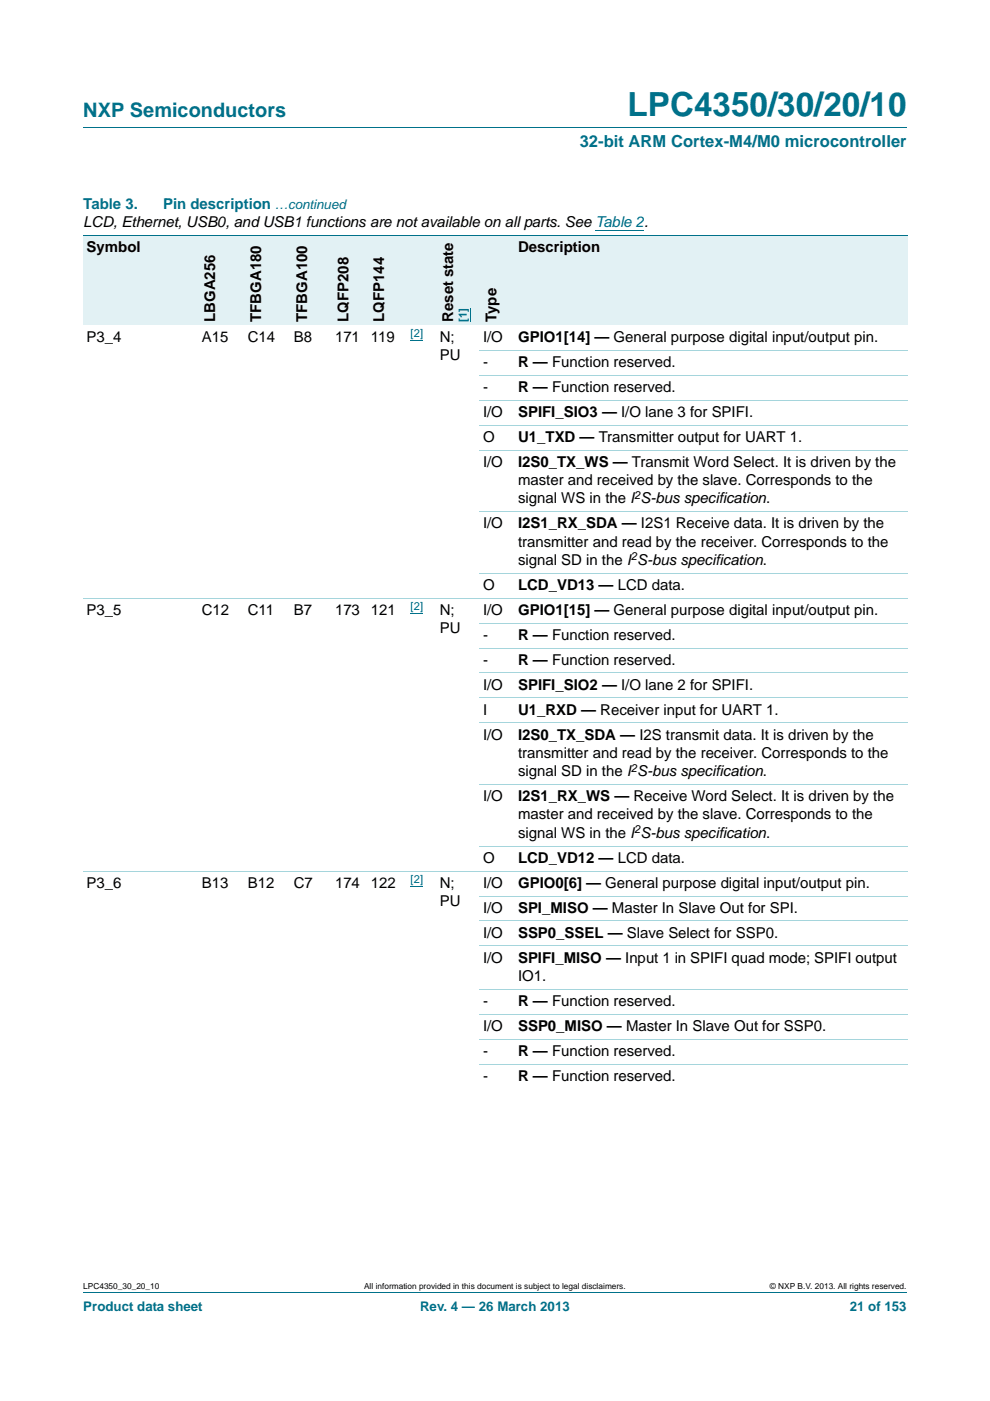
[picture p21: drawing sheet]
<svg xmlns="http://www.w3.org/2000/svg" width="210mm" height="297mm" viewBox="0 0 210 297" stroke-linecap="round" stroke-linejoin="round" font-family="sans-serif">
<defs><g id="words">
<text font-size="7" fill="#00718a" x="133.1" y="24.6">LPC4350/30/20/10</text>
<text font-size="4.2" fill="#00718a" x="17.7" y="24.9">NXP Semiconductors</text>
<text font-size="3.5" fill="#00718a" x="123" y="31.1">32-bit ARM Cortex-M4/M0 microcontroller</text>
<g font-size="3.2" fill="#00718a">
<text x="17.7" y="44.3">Table 3.</text>
<text x="34.6" y="44.3">Pin description</text>
</g>
<g font-size="3.2">
<text x="17.7" y="48.2">LCD, Ethernet, USB0, and USB1 functions are not available on all parts. See Table 2.</text>
<text x="18.4" y="53.4">Symbol</text>
<text x="109.9" y="53.4">Description</text>
<text x="45.6" y="68.3" transform="rotate(-90 45.6 68.3)">LBGA256</text>
<text x="55.4" y="68.3" transform="rotate(-90 55.4 68.3)">TFBGA180</text>
<text x="65.2" y="68.3" transform="rotate(-90 65.2 68.3)">TFBGA100</text>
<text x="73.9" y="68.3" transform="rotate(-90 73.9 68.3)">LQFP208</text>
<text x="81.5" y="68.3" transform="rotate(-90 81.5 68.3)">LQFP144</text>
<text x="96.1" y="68.3" transform="rotate(-90 96.1 68.3)">Reset state</text>
<text x="105.3" y="68.3" transform="rotate(-90 105.3 68.3)">Type</text>
<text x="18.4" y="72.5">P3_4</text>
<text x="42.8" y="72.5">A15</text>
<text x="52.5" y="72.5">C14</text>
<text x="62.3" y="72.5">B8</text>
<text x="71.1" y="72.5">171</text>
<text x="78.7" y="72.5">119</text>
<text x="93.3" y="72.5">N;</text>
<text x="93.3" y="76.4">PU</text>
<text x="102.4" y="72.5">I/O</text>
<text x="102.4" y="77.8">-</text>
<text x="109.9" y="72.5">GPIO1[14] — General purpose digital input/output pin.</text>
<text x="109.9" y="77.8">R — Function reserved.</text>
<text x="102.4" y="83.1">-</text>
<text x="109.9" y="83.1">R — Function reserved.</text>
<text x="102.4" y="88.4">I/O</text>
<text x="109.9" y="88.4">SPIFI_SIO3 — I/O lane 3 for SPIFI.</text>
<text x="102.4" y="93.7">O</text>
<text x="109.9" y="93.7">U1_TXD — Transmitter output for UART 1.</text>
<text x="102.4" y="99">I/O</text>
<text x="109.9" y="99">I2S0_TX_WS — Transmit Word Select. It is driven by the</text>
<text x="109.9" y="102.8">master and received by the slave. Corresponds to the</text>
<text x="109.9" y="106.7">signal WS in the I S-bus specification.</text>
<text x="102.4" y="112">I/O</text>
<text x="109.9" y="112">I2S1_RX_SDA — I2S1 Receive data. It is driven by the</text>
<text x="109.9" y="115.9">transmitter and read by the receiver. Corresponds to the</text>
<text x="109.9" y="119.8">signal SD in the I S-bus specification.</text>
<text x="102.4" y="125.1">O</text>
<text x="109.9" y="125.1">LCD_VD13 — LCD data.</text>
<text x="18.4" y="130.3">P3_5</text>
<text x="42.8" y="130.3">C12</text>
<text x="52.5" y="130.3">C11</text>
<text x="62.3" y="130.3">B7</text>
<text x="71.1" y="130.3">173</text>
<text x="78.7" y="130.3">121</text>
<text x="93.3" y="130.3">N;</text>
<text x="102.4" y="130.3">I/O</text>
<text x="109.9" y="130.3">GPIO1[15] — General purpose digital input/output pin.</text>
<text x="93.3" y="134.2">PU</text>
<text x="102.4" y="135.6">-</text>
<text x="109.9" y="135.6">R — Function reserved.</text>
<text x="102.4" y="140.9">-</text>
<text x="109.9" y="140.9">R — Function reserved.</text>
<text x="102.4" y="146.2">I/O</text>
<text x="109.9" y="146.2">SPIFI_SIO2 — I/O lane 2 for SPIFI.</text>
<text x="102.4" y="151.5">I</text>
<text x="109.9" y="151.5">U1_RXD — Receiver input for UART 1.</text>
<text x="102.4" y="156.8">I/O</text>
<text x="109.9" y="156.8">I2S0_TX_SDA — I2S transmit data. It is driven by the</text>
<text x="109.9" y="160.7">transmitter and read by the receiver. Corresponds to the</text>
<text x="109.9" y="164.6">signal SD in the I S-bus specification.</text>
<text x="102.4" y="169.9">I/O</text>
<text x="109.9" y="169.9">I2S1_RX_WS — Receive Word Select. It is driven by the</text>
<text x="109.9" y="173.7">master and received by the slave. Corresponds to the</text>
<text x="109.9" y="177.6">signal WS in the I S-bus specification.</text>
<text x="102.4" y="182.9">O</text>
<text x="109.9" y="182.9">LCD_VD12 — LCD data.</text>
<text x="18.4" y="188.2">P3_6</text>
<text x="42.8" y="188.2">B13</text>
<text x="52.5" y="188.2">B12</text>
<text x="62.3" y="188.2">C7</text>
<text x="71.1" y="188.2">174</text>
<text x="78.7" y="188.2">122</text>
<text x="93.3" y="188.2">N;</text>
<text x="102.4" y="188.2">I/O</text>
<text x="109.9" y="188.2">GPIO0[6] — General purpose digital input/output pin.</text>
<text x="93.3" y="192.1">PU</text>
<text x="102.4" y="193.5">I/O</text>
<text x="109.9" y="193.5">SPI_MISO — Master In Slave Out for SPI.</text>
<text x="102.4" y="198.8">I/O</text>
<text x="109.9" y="198.8">SSP0_SSEL — Slave Select for SSP0.</text>
<text x="102.4" y="204.1">I/O</text>
<text x="109.9" y="204.1">SPIFI_MISO — Input 1 in SPIFI quad mode; SPIFI output</text>
<text x="109.9" y="208">IO1.</text>
<text x="102.4" y="213.3">-</text>
<text x="109.9" y="213.3">R — Function reserved.</text>
<text x="102.4" y="218.6">I/O</text>
<text x="109.9" y="218.6">SSP0_MISO — Master In Slave Out for SSP0.</text>
<text x="102.4" y="223.8">-</text>
<text x="109.9" y="223.8">R — Function reserved.</text>
<text x="102.4" y="229.1">-</text>
<text x="109.9" y="229.1">R — Function reserved.</text>
</g>
<g font-size="2.8" fill="#00718a">
<text x="58.3" y="44.3">…continued</text>
<text x="17.7" y="277.9">Product data sheet</text>
<text x="89.1" y="277.9">Rev. 4 — 26 March 2013</text>
<text x="180.2" y="277.9">21 of 153</text>
</g>
<g font-size="2.4" fill="#00f">
<text x="87.1" y="71.5">[2]</text>
<text x="99" y="68.3" transform="rotate(-90 99 68.3)">[1]</text>
<text x="87.1" y="129.4">[2]</text>
<text x="87.1" y="187.3">[2]</text>
</g>
<g font-size="2.4">
<text x="134.6" y="105.7">2</text>
<text x="133.8" y="118.8">2</text>
<text x="133.8" y="163.6">2</text>
<text x="134.6" y="176.7">2</text>
</g>
<g font-size="1.8">
<text x="17.7" y="273.3">LPC4350_30_20_10</text>
<text x="77.2" y="273.3">All information provided in this document is subject to legal disclaimers.</text>
<text x="163.3" y="273.3">© NXP B.V. 2013. All rights reserved.</text>
</g>
</g></defs>
<path d="M17.7 27h174.6M17.7 273.9h174.6" fill="none" stroke="#00718a" stroke-width=".21"/>
<path d="M126.3 48.9h10.3M87.1 72.2h2.6M87.1 130.1h2.6M87.1 188h2.6" fill="none" stroke="#00f" stroke-width=".21"/>
<g fill="#e2f1f4">
<path d="M17.7 49.9h24.4v19.1h-24.4z"/>
<path d="M42.1 49.9h9.8v19.1h-9.8z"/>
<path d="M51.9 49.9h9.7v19.1h-9.7z"/>
<path d="M61.6 49.9h8.8v19.1h-8.8z"/>
<path d="M70.4 49.9h7.6v19.1h-7.6z"/>
<path d="M78 49.9h8.4v19.1h-8.4z"/>
<path d="M86.4 49.9h15.3v19.1h-15.3z"/>
</g>
<path d="M99.7 65.3v3" fill="none" stroke="#00f" stroke-width=".21"/>
<g fill="#e2f1f4">
<path d="M101.7 49.9h7.5v19.1h-7.5z"/>
<path d="M109.2 49.9h83.3v19.1h-83.3z"/>
</g>
<path d="M17.7 49.9h174.8" fill="none" stroke="#00718a" stroke-width=".21"/>
<g fill="none" stroke="#a5d5dc" stroke-width=".21">
<path d="M101.7 74.3h90.8M101.7 79.5h90.8M101.7 84.8h90.8M101.7 90.1h90.8M101.7 95.4h90.8M101.7 108.5h90.8M17.7 126.8h174.8M101.7 121.5h90.8M101.7 132.1h90.8M101.7 137.4h90.8M101.7 142.7h90.8M101.7 148h90.8"/>
<path d="M101.7 153.3h90.8M101.7 166.3h90.8M101.7 179.4h90.8M17.7 184.7h174.8M101.7 190h90.8M101.7 195.3h90.8M101.7 200.6h90.8M101.7 209.7h90.8M101.7 215h90.8M101.7 220.3h90.8M101.7 225.6h90.8"/>
</g>
<use href="#words"/>
</svg>
